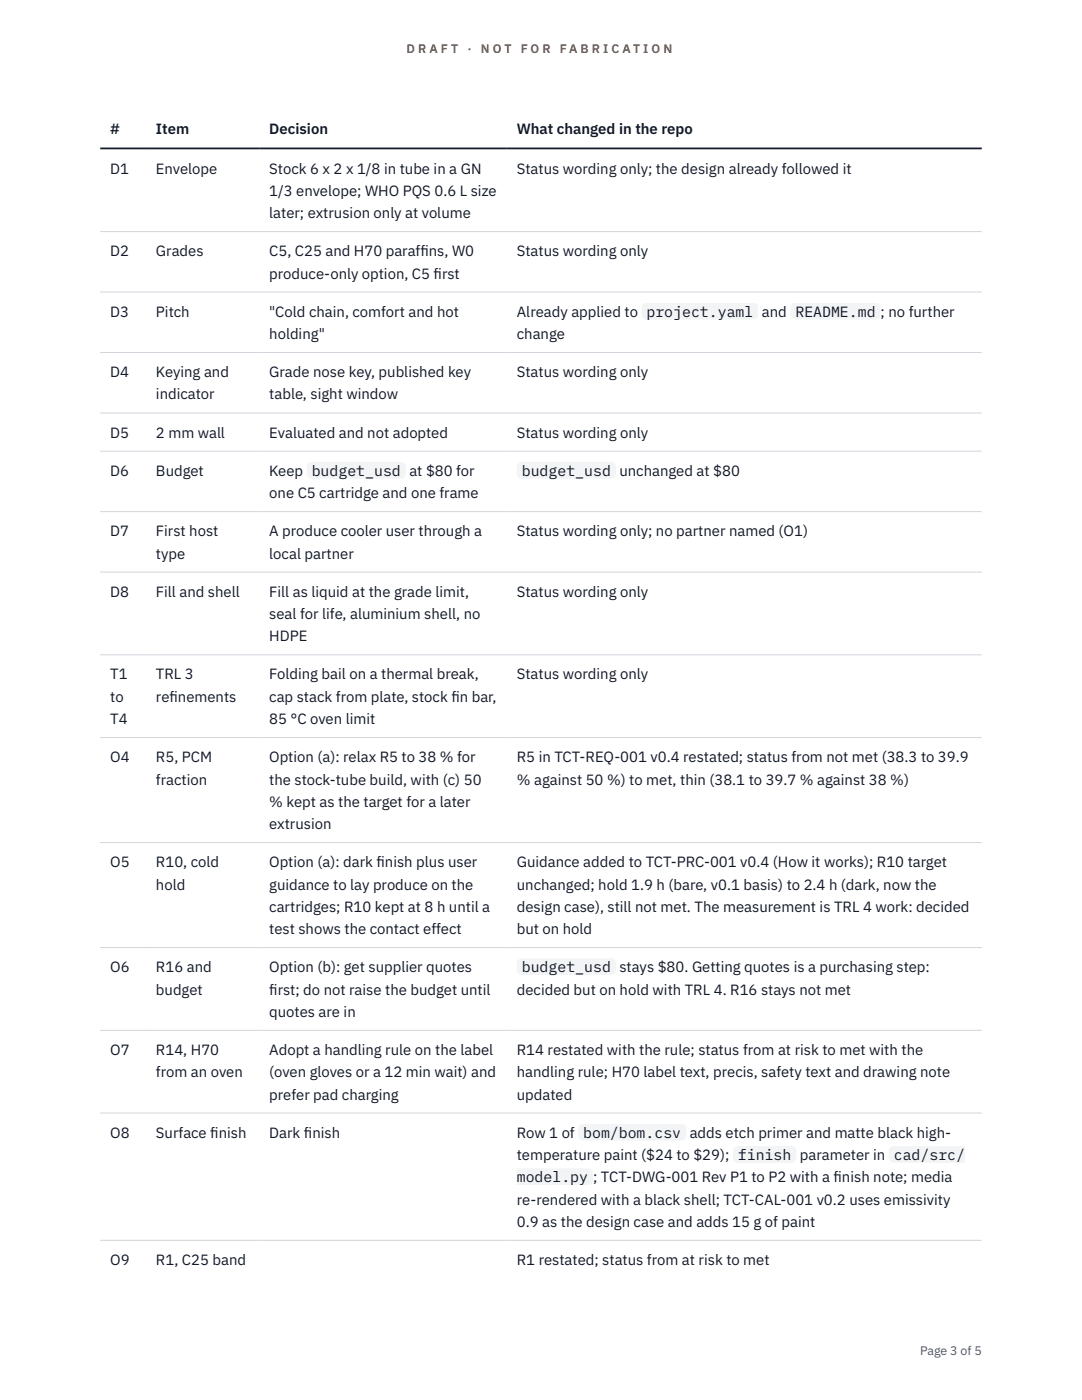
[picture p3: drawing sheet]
<svg xmlns="http://www.w3.org/2000/svg" width="216mm" height="279mm" viewBox="0 0 216 279" stroke-linecap="round" stroke-linejoin="round" font-family="sans-serif">
<defs><g id="words">
<g font-size="3" fill="#111827">
<text x="22" y="26.8">#</text>
<text x="31.1" y="26.8">Item</text>
<text x="53.7" y="26.8">Decision</text>
<text x="103.1" y="26.8">What changed in the repo</text>
<text x="22" y="34.6">D1</text>
<text x="31.1" y="34.6">Envelope</text>
<text x="53.7" y="34.6">Stock 6 x 2 x 1/8 in tube in a GN</text>
<text x="103.1" y="34.6">Status wording only; the design already followed it</text>
<text x="53.7" y="39.1">1/3 envelope; WHO PQS 0.6 L size</text>
<text x="53.7" y="43.5">later; extrusion only at volume</text>
<text x="22" y="51.1">D2</text>
<text x="31.1" y="51.1">Grades</text>
<text x="53.7" y="51.1">C5, C25 and H70 paraff</text>
<text x="83.9" y="51.1">ins, W0</text>
<text x="103.1" y="51.1">Status wording only</text>
<text x="53.7" y="55.6">produce-only option, C5 f</text>
<text x="86.5" y="55.6">irst</text>
<text x="22" y="63.2">D3</text>
<text x="31.1" y="63.2">Pitch</text>
<text x="53.7" y="63.2">&quot;Cold chain, comfort and hot</text>
<text x="103.1" y="63.2">Already applied to</text>
<text x="129" y="63.2">project.yaml</text>
<text x="152" y="63.2">and</text>
<text x="158.7" y="63.2">README.md</text>
<text x="175.7" y="63.2">; no further</text>
<text x="53.7" y="67.7">holding&quot;</text>
<text x="103.1" y="67.7">change</text>
<text x="22" y="75.3">D4</text>
<text x="31.1" y="75.3">Keying and</text>
<text x="53.7" y="75.3">Grade nose key, published key</text>
<text x="103.1" y="75.3">Status wording only</text>
<text x="31.1" y="79.7">indicator</text>
<text x="53.7" y="79.7">table, sight window</text>
<text x="22" y="87.3">D5</text>
<text x="31.1" y="87.3">2 mm wall</text>
<text x="53.7" y="87.3">Evaluated and not adopted</text>
<text x="103.1" y="87.3">Status wording only</text>
<text x="22" y="95">D6</text>
<text x="31.1" y="95">Budget</text>
<text x="53.7" y="95">Keep</text>
<text x="62.2" y="95">budget_usd</text>
<text x="81.7" y="95">at $80 for</text>
<text x="104.1" y="95">budget_usd</text>
<text x="123.6" y="95">unchanged at $80</text>
<text x="53.7" y="99.4">one C5 cartridge and one frame</text>
<text x="22" y="107">D7</text>
<text x="31.1" y="107">First host</text>
<text x="53.7" y="107">A produce cooler user through a</text>
<text x="103.1" y="107">Status wording only; no partner named (O1)</text>
<text x="31.1" y="111.5">type</text>
<text x="53.7" y="111.5">local partner</text>
<text x="22" y="119.1">D8</text>
<text x="31.1" y="119.1">Fill and shell</text>
<text x="53.7" y="119.1">Fill as liquid at the grade limit,</text>
<text x="103.1" y="119.1">Status wording only</text>
<text x="53.7" y="123.5">seal for life, aluminium shell, no</text>
<text x="53.7" y="128">HDPE</text>
<text x="22" y="135.6">T1</text>
<text x="31.1" y="135.6">TRL 3</text>
<text x="53.7" y="135.6">Folding bail on a thermal break,</text>
<text x="103.1" y="135.6">Status wording only</text>
<text x="22" y="140.1">to</text>
<text x="31.1" y="140.1">ref</text>
<text x="33.8" y="140.1">inements</text>
<text x="53.7" y="140.1">cap stack from plate, stock f</text>
<text x="90.1" y="140.1">in bar,</text>
<text x="22" y="144.5">T4</text>
<text x="53.7" y="144.5">85 °C oven limit</text>
<text x="22" y="152.1">O4</text>
<text x="31.1" y="152.1">R5, PCM</text>
<text x="53.7" y="152.1">Option (a): relax R5 to 38 % for</text>
<text x="103.1" y="152.1">R5 in TCT-REQ-001 v0.4 restated; status from not met (38.3 to 39.9</text>
<text x="31.1" y="156.6">fraction</text>
<text x="53.7" y="156.6">the stock-tube build, with (c) 50</text>
<text x="53.7" y="161">% kept as the target for a later</text>
<text x="103.1" y="156.6">% against 50 %) to met, thin (38.1 to 39.7 % against 38 %)</text>
<text x="53.7" y="165.5">extrusion</text>
<text x="22" y="173.1">O5</text>
<text x="31.1" y="173.1">R10, cold</text>
<text x="53.7" y="173.1">Option (a): dark f</text>
<text x="75.1" y="173.1">inish plus user</text>
<text x="103.1" y="173.1">Guidance added to TCT-PRC-001 v0.4 (How it works); R10 target</text>
<text x="31.1" y="177.5">hold</text>
<text x="53.7" y="177.5">guidance to lay produce on the</text>
<text x="103.1" y="177.5">unchanged; hold 1.9 h (bare, v0.1 basis) to 2.4 h (dark, now the</text>
<text x="53.7" y="182">cartridges; R10 kept at 8 h until a</text>
<text x="103.1" y="182">design case), still not met. The measurement is TRL 4 work: decided</text>
<text x="53.7" y="186.4">test shows the contact effect</text>
<text x="103.1" y="186.4">but on hold</text>
<text x="22" y="194">O6</text>
<text x="31.1" y="194">R16 and</text>
<text x="53.7" y="194">Option (b): get supplier quotes</text>
<text x="104.1" y="194">budget_usd</text>
<text x="123.6" y="194">stays $80. Getting quotes is a purchasing step:</text>
<text x="31.1" y="198.5">budget</text>
<text x="53.7" y="198.5">f</text>
<text x="53.7" y="198.5">irst; do not raise the budget until</text>
<text x="53.7" y="202.9">quotes are in</text>
<text x="103.1" y="198.5">decided but on hold with TRL 4. R16 stays not met</text>
<text x="22" y="210.5">O7</text>
<text x="31.1" y="210.5">R14, H70</text>
<text x="31.1" y="215">from an oven</text>
<text x="53.7" y="210.5">Adopt a handling rule on the label</text>
<text x="53.7" y="215">(oven gloves or a 12 min wait) and</text>
<text x="103.1" y="210.5">R14 restated with the rule; status from at risk to met with the</text>
<text x="103.1" y="215">handling rule; H70 label text, precis, safety text and drawing note</text>
<text x="53.7" y="219.4">prefer pad charging</text>
<text x="103.1" y="219.4">updated</text>
<text x="22" y="227.1">O8</text>
<text x="31.1" y="227.1">Surface f</text>
<text x="42" y="227.1">inish</text>
<text x="53.7" y="227.1">Dark f</text>
<text x="60.6" y="227.1">inish</text>
<text x="103.1" y="227.1">Row 1 of</text>
<text x="116.4" y="227.1">bom/bom.csv</text>
<text x="137.6" y="227.1">adds etch primer and matte black high-</text>
<text x="103.1" y="231.5">temperature paint ($24 to $29);</text>
<text x="147.2" y="231.5">finish</text>
<text x="159.6" y="231.5">parameter in</text>
<text x="178.3" y="231.5">cad/src/</text>
<text x="103.1" y="235.9">model.py ; TCT-DWG-001 Rev P1 to P2 with a f</text>
<text x="166.3" y="235.9">inish note; media</text>
<text x="103.1" y="240.4">re-rendered with a black shell; TCT-CAL-001 v0.2 uses emissivity</text>
<text x="103.1" y="244.8">0.9 as the design case and adds 15 g of paint</text>
<text x="22" y="252.5">O9</text>
<text x="31.1" y="252.5">R1, C25 band</text>
<text x="103.1" y="252.5">R1 restated; status from at risk to met</text>
</g>
<g font-size="2.5" fill="#b45309">
<text x="81.1" y="10.5">D R A F T</text>
<text x="93.3" y="10.5">·</text>
<text x="95.9" y="10.5">N O T</text>
<text x="103.9" y="10.5">F O R</text>
<text x="111.7" y="10.5">F A B R I C A T I O N</text>
</g>
<text font-size="2.5" fill="#4b5563" x="183.6" y="270.3">Page 3 of 5</text>
</g></defs>
<g fill="none" stroke="#d1d5db" stroke-width=".2">
<path d="M20 46.2h175.9M20 58.3h175.9M20 70.4h175.9M20 82.4h175.9M20 90h175.9M20 102.1h175.9M20 114.2h175.9M20 130.7h175.9M20 147.2h175.9M20 168.2h175.9M20 189.1h175.9M20 205.6h175.9"/>
<path d="M20 222.1h175.9M20 247.5h175.9"/>
</g>
<path d="M20 29.6h175.9" fill="none" stroke="#111827" stroke-width=".35"/>
<g fill="#f3f4f6">
<path d="M128 60.4h23.3v3.4h-23.3z"/>
<path d="M157.7 60.4h18v3.4h-18z"/>
<path d="M61.2 92.2h19.8v3.3h-19.8z"/>
<path d="M103.1 92.2h19.8v3.3h-19.8z"/>
<path d="M103.1 191.2h19.8v3.4h-19.8z"/>
<path d="M115.4 224.3h21.5v3.3h-21.5z"/>
<path d="M146.2 228.7h12.7v3.4h-12.7z"/>
<path d="M177.3 228.7h15.3v3.4h-15.3z"/>
<path d="M103.1 233.2h15.2v3.3h-15.2z"/>
</g>
<use href="#words"/>
</svg>
